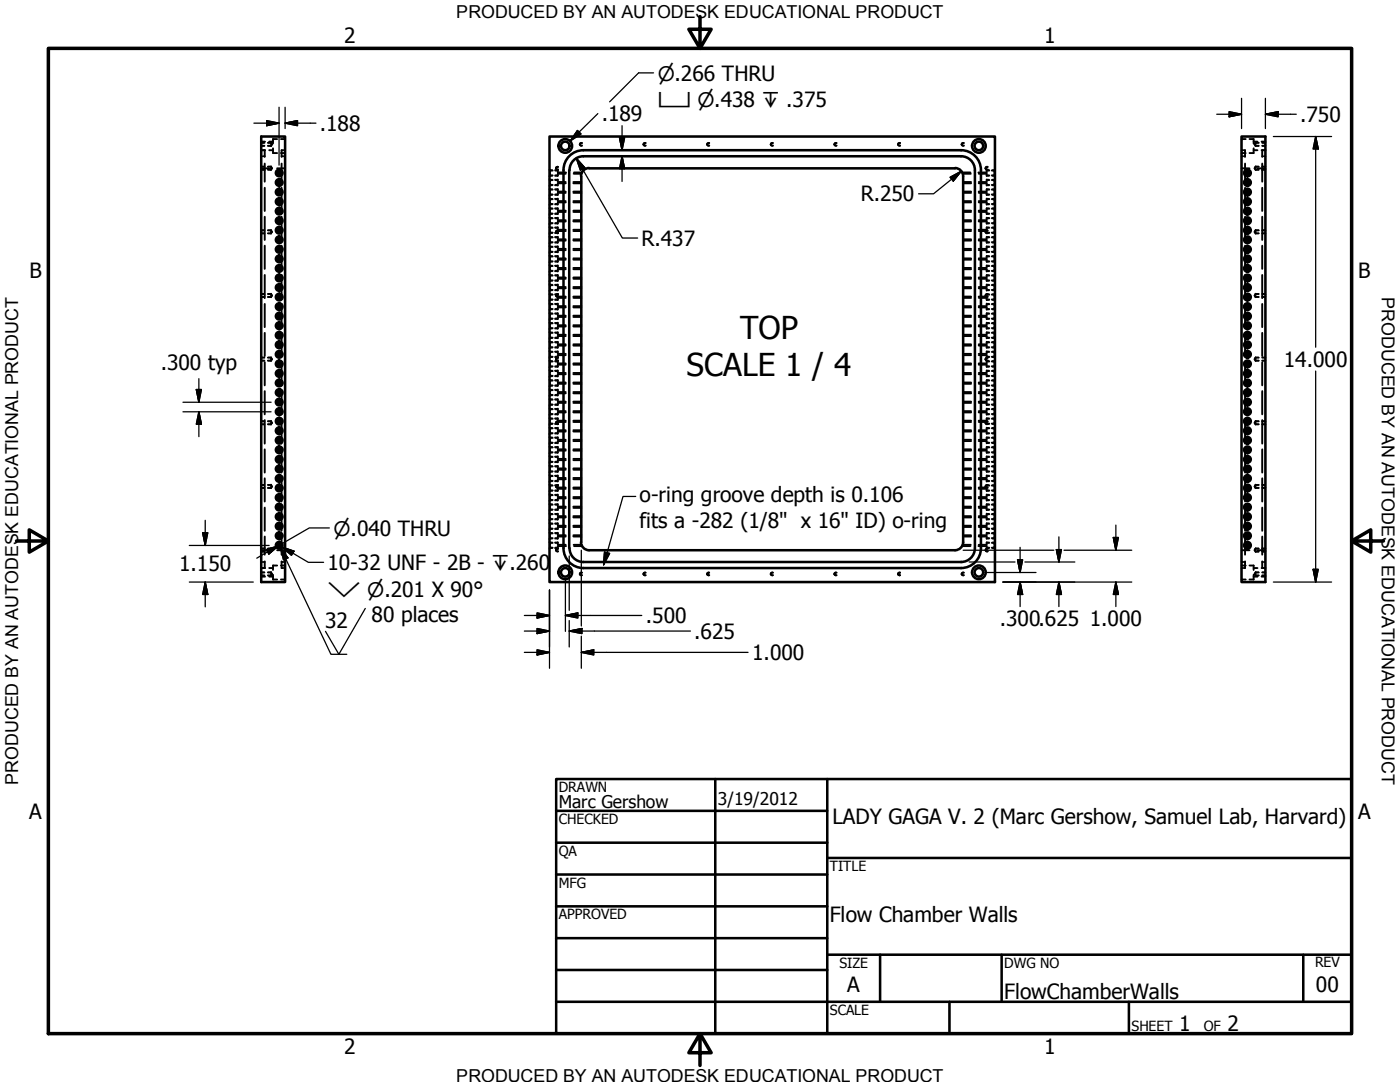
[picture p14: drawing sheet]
<svg xmlns="http://www.w3.org/2000/svg" width="279mm" height="216mm" viewBox="0 0 279 216" stroke-linecap="round" stroke-linejoin="round" font-family="sans-serif">
<defs><g id="words">
<g font-size="6.3">
<text x="147.7" y="67.6">TOP</text>
<text x="137" y="75.1">SCALE 1 / 4</text>
</g>
<g font-size="4.2">
<text x="68.7" y="8.6">2</text>
<text x="208.4" y="8.6">1</text>
<text x="63.8" y="26.1">.188</text>
<text x="120.1" y="24.2">.189</text>
<text x="259.5" y="24.3">.750</text>
<text x="171.8" y="40.2">R.250</text>
<text x="128" y="49">R.437</text>
<text x="5.9" y="55.5">B</text>
<text x="271.1" y="55.5">B</text>
<text x="32.1" y="73.9">.300 typ</text>
<text x="256.2" y="73.2">14.000</text>
<text x="127.6" y="100.3">o-ring groove depth is 0.106</text>
<text x="127.6" y="105.3">fits a -282 (1/8&quot; x 16&quot; ID) o-ring</text>
<text x="35.8" y="114">1.150</text>
<text x="65.3" y="113.7">10-32 UNF - 2B - ↧.260</text>
<text x="64.9" y="125.3">32</text>
<text x="74.2" y="124.2">80 places</text>
<text x="128.9" y="124.3">.500</text>
<text x="199.5" y="124.9">.300.625</text>
<text x="217.5" y="124.9">1.000</text>
<text x="138.6" y="127.4">.625</text>
<text x="150.1" y="131.7">1.000</text>
<text x="5.8" y="163.4">A</text>
<text x="166.1" y="164.5">LADY GAGA V. 2 (Marc Gershow, Samuel Lab, Harvard)</text>
<text x="271" y="163.4">A</text>
<text x="165.6" y="184">Flow Chamber Walls</text>
<text x="169.1" y="198">A</text>
<text x="262.6" y="198">00</text>
<text x="200.4" y="199.3">FlowChamberWalls</text>
<text x="235.3" y="205.7">1</text>
<text x="245" y="205.7">2</text>
<text x="68.7" y="210.3">2</text>
<text x="208.4" y="210.3">1</text>
</g>
<g font-size="4">
<text x="131.3" y="16.1">⌀.266 THRU</text>
<text x="131.3" y="21.4">⌴ ⌀.438 ↧ .375</text>
<text x="66.5" y="106.9">⌀.040 THRU</text>
<text x="65.3" y="119.1">⌵ ⌀.201 X 90°</text>
</g>
<g font-size="3.6">
<text x="91.1" y="3.6">PRODUCED BY AN AUTODESK EDUCATIONAL PRODUCT</text>
<text x="275.8" y="59.3" transform="rotate(90 275.8 59.3)">PRODUCED BY AN AUTODESK EDUCATIONAL PRODUCT</text>
<text x="3.6" y="156.6" transform="rotate(-90 3.6 156.6)">PRODUCED BY AN AUTODESK EDUCATIONAL PRODUCT</text>
<text x="91.1" y="215.9">PRODUCED BY AN AUTODESK EDUCATIONAL PRODUCT</text>
</g>
<g font-size="3.5">
<text x="111.5" y="161.2">Marc Gershow</text>
<text x="143.3" y="160.7">3/19/2012</text>
</g>
<g font-size="2.8">
<text x="111.5" y="158">DRAWN</text>
<text x="111.5" y="164.4">CHECKED</text>
<text x="111.5" y="170.8">QA</text>
<text x="165.6" y="173.7">TITLE</text>
<text x="111.5" y="177.1">MFG</text>
<text x="111.5" y="183.5">APPROVED</text>
<text x="167.5" y="193.1">SIZE</text>
<text x="200.4" y="193.1">DWG NO</text>
<text x="262.4" y="193">REV</text>
<text x="165.6" y="202.5">SCALE</text>
<text x="225.8" y="205.7">SHEET</text>
<text x="240.2" y="205.7">OF</text>
</g>
</g></defs>
<!-- layer: Visible (ANSI) -->
<g fill="none" stroke="#000" stroke-width=".51">
<path d="M52.1 27.2h4.8v88.9h-4.8zM109.7 27.2h88.9v88.9h-88.9zM112.5 34v75.4a4 4 0 0 0 3.9 3.9M113.6 34v75.3M116 35.2v73M116.4 31.2h75.4M116.4 30h75.4M116.4 31.2a2.76 2.76 0 0 0-2.7 2.7M116.4 30a4 4 0 0 0-3.9 3.9M117.6 33.5a1.62 1.62 0 0 0-1.6 1.6M117.6 33.6h73M190.6 33.5a1.62 1.62 0 0 1 1.6 1.6"/>
<path d="M191.8 31.2a2.76 2.76 0 0 1 2.8 2.7M191.8 30a4 4 0 0 1 4 3.9M192.2 35.2v73M194.6 34v75.4a2.76 2.76 0 0 1-2.8 2.7M195.8 34v75.4a4 4 0 0 1-4 3.9M247.8 27.2h4.7v88.9h-4.7zM113.7 109.4a2.76 2.76 0 0 0 2.7 2.7M116 108.2a1.62 1.62 0 0 0 1.6 1.6M116.4 112.1h75.4M116.4 113.3h75.4M117.6 109.8h73M192.2 108.2a1.62 1.62 0 0 1-1.6 1.6"/>
<circle cx="55.7" cy="36.4" r=".67"/>
<circle cx="55.7" cy="34.5" r=".67"/>
<circle cx="55.7" cy="38.3" r=".67"/>
<circle cx="55.7" cy="38.3" r=".16"/>
<circle cx="55.7" cy="36.4" r=".16"/>
<circle cx="55.7" cy="34.5" r=".16"/>
<circle cx="55.7" cy="36.4" r=".48"/>
<circle cx="55.7" cy="38.3" r=".48"/>
<circle cx="55.7" cy="34.5" r=".48"/>
<circle cx="112.8" cy="29.1" r=".86"/>
<circle cx="112.8" cy="29.1" r="1.37"/>
<circle cx="195.4" cy="29.1" r=".86"/>
<circle cx="195.4" cy="29.1" r="1.37"/>
<circle cx="249" cy="38.3" r=".16"/>
<circle cx="249" cy="36.4" r=".16"/>
<circle cx="249" cy="34.5" r=".16"/>
<circle cx="249" cy="34.5" r=".48"/>
<circle cx="249" cy="36.4" r=".48"/>
<circle cx="249" cy="38.3" r=".48"/>
<circle cx="249" cy="38.3" r=".67"/>
<circle cx="249" cy="36.4" r=".67"/>
<circle cx="249" cy="34.5" r=".67"/>
<circle cx="55.7" cy="57.4" r=".67"/>
<circle cx="55.7" cy="59.3" r=".67"/>
<circle cx="55.7" cy="53.6" r=".67"/>
<circle cx="55.7" cy="47.8" r=".67"/>
<circle cx="55.7" cy="45.9" r=".67"/>
<circle cx="55.7" cy="44" r=".67"/>
<circle cx="55.7" cy="42.1" r=".67"/>
<circle cx="55.7" cy="51.7" r=".67"/>
<circle cx="55.7" cy="49.8" r=".67"/>
<circle cx="55.7" cy="40.2" r=".67"/>
<circle cx="55.7" cy="55.5" r=".67"/>
<circle cx="55.7" cy="53.6" r=".16"/>
<circle cx="55.7" cy="55.5" r=".16"/>
<circle cx="55.7" cy="42.1" r=".16"/>
<circle cx="55.7" cy="59.3" r=".16"/>
<circle cx="55.7" cy="57.4" r=".16"/>
<circle cx="55.7" cy="47.8" r=".16"/>
<circle cx="55.7" cy="44" r=".16"/>
<circle cx="55.7" cy="51.7" r=".16"/>
<circle cx="55.7" cy="45.9" r=".16"/>
<circle cx="55.7" cy="40.2" r=".16"/>
<circle cx="55.7" cy="49.8" r=".16"/>
<circle cx="55.7" cy="55.5" r=".48"/>
<circle cx="55.7" cy="51.7" r=".48"/>
<circle cx="55.7" cy="57.4" r=".48"/>
<circle cx="55.7" cy="53.6" r=".48"/>
<circle cx="55.7" cy="47.8" r=".48"/>
<circle cx="55.7" cy="42.1" r=".48"/>
<circle cx="55.7" cy="49.8" r=".48"/>
<circle cx="55.7" cy="45.9" r=".48"/>
<circle cx="55.7" cy="44" r=".48"/>
<circle cx="55.7" cy="59.3" r=".48"/>
<circle cx="55.7" cy="40.2" r=".48"/>
<circle cx="249" cy="51.7" r=".16"/>
<circle cx="249" cy="59.3" r=".16"/>
<circle cx="249" cy="57.4" r=".16"/>
<circle cx="249" cy="55.5" r=".16"/>
<circle cx="249" cy="44" r=".16"/>
<circle cx="249" cy="40.2" r=".16"/>
<circle cx="249" cy="53.6" r=".16"/>
<circle cx="249" cy="45.9" r=".16"/>
<circle cx="249" cy="42.1" r=".16"/>
<circle cx="249" cy="49.8" r=".16"/>
<circle cx="249" cy="47.8" r=".16"/>
<circle cx="249" cy="59.3" r=".48"/>
<circle cx="249" cy="49.8" r=".48"/>
<circle cx="249" cy="44" r=".48"/>
<circle cx="249" cy="42.1" r=".48"/>
<circle cx="249" cy="55.5" r=".48"/>
<circle cx="249" cy="53.6" r=".48"/>
<circle cx="249" cy="47.8" r=".48"/>
<circle cx="249" cy="45.9" r=".48"/>
<circle cx="249" cy="57.4" r=".48"/>
<circle cx="249" cy="51.7" r=".48"/>
<circle cx="249" cy="40.2" r=".48"/>
<circle cx="249" cy="59.3" r=".67"/>
<circle cx="249" cy="55.5" r=".67"/>
<circle cx="249" cy="53.6" r=".67"/>
<circle cx="249" cy="47.8" r=".67"/>
<circle cx="249" cy="42.1" r=".67"/>
<circle cx="249" cy="57.4" r=".67"/>
<circle cx="249" cy="51.7" r=".67"/>
<circle cx="249" cy="49.8" r=".67"/>
<circle cx="249" cy="44" r=".67"/>
<circle cx="249" cy="40.2" r=".67"/>
<circle cx="249" cy="45.9" r=".67"/>
<circle cx="55.7" cy="74.5" r=".67"/>
<circle cx="55.7" cy="63.1" r=".67"/>
<circle cx="55.7" cy="76.4" r=".67"/>
<circle cx="55.7" cy="70.7" r=".67"/>
<circle cx="55.7" cy="66.9" r=".67"/>
<circle cx="55.7" cy="61.2" r=".67"/>
<circle cx="55.7" cy="72.6" r=".67"/>
<circle cx="55.7" cy="78.3" r=".67"/>
<circle cx="55.7" cy="68.8" r=".67"/>
<circle cx="55.7" cy="65" r=".67"/>
<circle cx="55.7" cy="74.5" r=".16"/>
<circle cx="55.7" cy="70.7" r=".16"/>
<circle cx="55.7" cy="68.8" r=".16"/>
<circle cx="55.7" cy="61.2" r=".16"/>
<circle cx="55.7" cy="78.3" r=".16"/>
<circle cx="55.7" cy="76.4" r=".16"/>
<circle cx="55.7" cy="63.1" r=".16"/>
<circle cx="55.7" cy="65" r=".16"/>
<circle cx="55.7" cy="66.9" r=".16"/>
<circle cx="55.7" cy="72.6" r=".16"/>
<circle cx="55.7" cy="78.3" r=".48"/>
<circle cx="55.7" cy="74.5" r=".48"/>
<circle cx="55.7" cy="76.4" r=".48"/>
<circle cx="55.7" cy="72.6" r=".48"/>
<circle cx="55.7" cy="70.7" r=".48"/>
<circle cx="55.7" cy="66.9" r=".48"/>
<circle cx="55.7" cy="68.8" r=".48"/>
<circle cx="55.7" cy="65" r=".48"/>
<circle cx="55.7" cy="63.1" r=".48"/>
<circle cx="55.7" cy="61.2" r=".48"/>
<circle cx="249" cy="72.6" r=".16"/>
<circle cx="249" cy="76.4" r=".16"/>
<circle cx="249" cy="68.8" r=".16"/>
<circle cx="249" cy="66.9" r=".16"/>
<circle cx="249" cy="74.5" r=".16"/>
<circle cx="249" cy="70.7" r=".16"/>
<circle cx="249" cy="65" r=".16"/>
<circle cx="249" cy="78.3" r=".16"/>
<circle cx="249" cy="63.1" r=".16"/>
<circle cx="249" cy="61.2" r=".16"/>
<circle cx="249" cy="74.5" r=".48"/>
<circle cx="249" cy="68.8" r=".48"/>
<circle cx="249" cy="78.3" r=".48"/>
<circle cx="249" cy="63.1" r=".48"/>
<circle cx="249" cy="76.4" r=".48"/>
<circle cx="249" cy="72.6" r=".48"/>
<circle cx="249" cy="65" r=".48"/>
<circle cx="249" cy="61.2" r=".48"/>
<circle cx="249" cy="70.7" r=".48"/>
<circle cx="249" cy="66.9" r=".48"/>
<circle cx="249" cy="78.3" r=".67"/>
<circle cx="249" cy="74.5" r=".67"/>
<circle cx="249" cy="76.4" r=".67"/>
<circle cx="249" cy="68.8" r=".67"/>
<circle cx="249" cy="66.9" r=".67"/>
<circle cx="249" cy="65" r=".67"/>
<circle cx="249" cy="70.7" r=".67"/>
<circle cx="249" cy="63.1" r=".67"/>
<circle cx="249" cy="61.2" r=".67"/>
<circle cx="249" cy="72.6" r=".67"/>
<circle cx="55.7" cy="93.6" r=".67"/>
<circle cx="55.7" cy="99.3" r=".67"/>
<circle cx="55.7" cy="91.7" r=".67"/>
<circle cx="55.7" cy="84" r=".67"/>
<circle cx="55.7" cy="80.2" r=".67"/>
<circle cx="55.7" cy="95.5" r=".67"/>
<circle cx="55.7" cy="89.8" r=".67"/>
<circle cx="55.7" cy="97.4" r=".67"/>
<circle cx="55.7" cy="85.9" r=".67"/>
<circle cx="55.7" cy="82.1" r=".67"/>
<circle cx="55.7" cy="87.9" r=".67"/>
<circle cx="55.7" cy="91.7" r=".16"/>
<circle cx="55.7" cy="97.4" r=".16"/>
<circle cx="55.7" cy="87.9" r=".16"/>
<circle cx="55.7" cy="93.6" r=".16"/>
<circle cx="55.7" cy="84" r=".16"/>
<circle cx="55.7" cy="95.5" r=".16"/>
<circle cx="55.7" cy="89.8" r=".16"/>
<circle cx="55.7" cy="80.2" r=".16"/>
<circle cx="55.7" cy="99.3" r=".16"/>
<circle cx="55.7" cy="85.9" r=".16"/>
<circle cx="55.7" cy="82.1" r=".16"/>
<circle cx="55.7" cy="99.3" r=".48"/>
<circle cx="55.7" cy="97.4" r=".48"/>
<circle cx="55.7" cy="91.7" r=".48"/>
<circle cx="55.7" cy="89.8" r=".48"/>
<circle cx="55.7" cy="80.2" r=".48"/>
<circle cx="55.7" cy="85.9" r=".48"/>
<circle cx="55.7" cy="87.9" r=".48"/>
<circle cx="55.7" cy="95.5" r=".48"/>
<circle cx="55.7" cy="84" r=".48"/>
<circle cx="55.7" cy="82.1" r=".48"/>
<circle cx="55.7" cy="93.6" r=".48"/>
<circle cx="249" cy="97.4" r=".16"/>
<circle cx="249" cy="85.9" r=".16"/>
<circle cx="249" cy="84" r=".16"/>
<circle cx="249" cy="95.5" r=".16"/>
<circle cx="249" cy="93.6" r=".16"/>
<circle cx="249" cy="91.7" r=".16"/>
<circle cx="249" cy="80.2" r=".16"/>
<circle cx="249" cy="89.8" r=".16"/>
<circle cx="249" cy="87.9" r=".16"/>
<circle cx="249" cy="82.1" r=".16"/>
<circle cx="249" cy="99.3" r=".16"/>
<circle cx="249" cy="93.6" r=".48"/>
<circle cx="249" cy="97.4" r=".48"/>
<circle cx="249" cy="82.1" r=".48"/>
<circle cx="249" cy="91.7" r=".48"/>
<circle cx="249" cy="99.3" r=".48"/>
<circle cx="249" cy="95.5" r=".48"/>
<circle cx="249" cy="84" r=".48"/>
<circle cx="249" cy="89.8" r=".48"/>
<circle cx="249" cy="85.9" r=".48"/>
<circle cx="249" cy="87.9" r=".48"/>
<circle cx="249" cy="80.2" r=".48"/>
<circle cx="249" cy="97.4" r=".67"/>
<circle cx="249" cy="95.5" r=".67"/>
<circle cx="249" cy="89.8" r=".67"/>
<circle cx="249" cy="93.6" r=".67"/>
<circle cx="249" cy="85.9" r=".67"/>
<circle cx="249" cy="82.1" r=".67"/>
<circle cx="249" cy="80.2" r=".67"/>
<circle cx="249" cy="91.7" r=".67"/>
<circle cx="249" cy="87.9" r=".67"/>
<circle cx="249" cy="84" r=".67"/>
<circle cx="249" cy="99.3" r=".67"/>
<circle cx="55.7" cy="105" r=".67"/>
<circle cx="55.7" cy="103.1" r=".67"/>
<circle cx="55.7" cy="106.9" r=".67"/>
<circle cx="55.7" cy="108.8" r=".67"/>
<circle cx="55.7" cy="101.2" r=".67"/>
<circle cx="55.7" cy="103.1" r=".16"/>
<circle cx="55.7" cy="108.8" r=".16"/>
<circle cx="55.7" cy="106.9" r=".16"/>
<circle cx="55.7" cy="105" r=".16"/>
<circle cx="55.7" cy="101.2" r=".16"/>
<circle cx="55.7" cy="106.9" r=".48"/>
<circle cx="55.7" cy="101.2" r=".48"/>
<circle cx="55.7" cy="108.8" r=".48"/>
<circle cx="55.7" cy="103.1" r=".48"/>
<circle cx="55.7" cy="105" r=".48"/>
<circle cx="112.8" cy="114.2" r=".86"/>
<circle cx="112.8" cy="114.2" r="1.37"/>
<circle cx="195.4" cy="114.2" r=".86"/>
<circle cx="195.4" cy="114.2" r="1.37"/>
<circle cx="249" cy="108.8" r=".16"/>
<circle cx="249" cy="105" r=".16"/>
<circle cx="249" cy="106.9" r=".16"/>
<circle cx="249" cy="103.1" r=".16"/>
<circle cx="249" cy="101.2" r=".16"/>
<circle cx="249" cy="108.8" r=".48"/>
<circle cx="249" cy="105" r=".48"/>
<circle cx="249" cy="103.1" r=".48"/>
<circle cx="249" cy="101.2" r=".48"/>
<circle cx="249" cy="106.9" r=".48"/>
<circle cx="249" cy="108.8" r=".67"/>
<circle cx="249" cy="103.1" r=".67"/>
<circle cx="249" cy="106.9" r=".67"/>
<circle cx="249" cy="105" r=".67"/>
<circle cx="249" cy="101.2" r=".67"/>
</g>
<!-- layer: Hidden (ANSI) -->
<g fill="none" stroke="#000" stroke-width=".38">
<path d="M52.1 28.3h.8M52.1 30h.8M52.1 31.2h.2M52.1 33.6h1.6M52.1 33.8h.7M52.1 33.3h.7M52.1 29.1h.7M52.1 28.5h.7M52.6 31.2h.2M52.8 32.6v3.7M52.8 30v1.3M52.8 37.5v4.6"/>
<path d="M53.5 33.3h.6l.1 .1M53.5 28.5h.6l.1 .1M53.7 28.3h.8M53.7 30h.8M54.1 33.7v.2M54.1 33.2v.3M54.1 28.9v.2M54.1 28.4v.3M54.2 33.7l-.1 .1h-.6M54.2 29l-.1 .1h-.6M54.2 33.5v.2M54.2 28.7v.2"/>
<path d="M54.5 29.6v.9h.8M55.3 27.7h-.8v.9M55.3 33.6h1.6M56.1 27.7h.8M56.1 30.5h.8M56.2 32.6v3.7M56.2 31.2h.3M56.2 37.5v4.6M56.5 30h-.3v1.3M56.6 30h.3M56.6 31.2h.3M109.7 39.6h.1"/>
<path d="M109.7 37.7h.1M109.7 35.8h.1M109.7 33.9h.1M109.7 39.7l.1 .1M109.7 38.9v.1M109.7 37.8h.1M109.7 37v.1M109.7 35.9h.1M109.7 35.1v.1M109.7 34h.1M109.8 39.8v.3M109.8 38.5v.3"/>
<path d="M109.8 37.8v.4M109.8 36.6v.3M109.8 35.9v.4M109.8 34.7v.3M109.8 34v.4M109.8 39.8h.5M109.8 38.8h.5M109.8 37.8h.5M109.8 36.9h.5M109.8 35.9h.5M109.8 35h.5M109.8 34h.5"/>
<path d="M109.8 38.8l-.1 .1M109.8 36.9l-.1 .1M109.8 35l-.1 .1M110.8 39.8h.5M110.8 38.8h.5M110.8 37.8h.5M110.8 36.9h.5M110.8 35.9h.5M110.8 35h.5M110.8 34h.5M111.3 39.6v.4M111.3 38.5v.4"/>
<path d="M111.3 37.7v.4M111.3 36.6v.4M111.3 35.8v.4M111.3 34.7v.4M111.3 33.9v.4M111.3 38.5h1.6M111.3 38.2h1.6M111.3 36.6h1.6M111.3 36.3h1.6M111.3 34.7h1.6M111.3 34.4h1.7M111.4 33.3l-.4 .1v.3l.4 .1"/>
<path d="M114.4 38.5h1.6M114.4 38.2h1.6M114.4 36.6h1.6M114.4 36.3h1.6M114.5 34.7h1.6M114.6 34.4h1.6M116.1 28.6h-.3v.4h.3M128.8 28.6h-.3v.4h.3M141.5 28.6h-.3v.4h.3M154.2 28.6h-.3v.4h.3M166.9 28.6h-.3v.4h.3M179.6 28.6h-.3v.4h.3"/>
<path d="M192 34.4h1.7M192.2 34.7h1.5M192.2 38.5h1.6M192.2 38.2h1.6M192.2 36.6h1.6M192.2 36.3h1.6M192.3 28.6h-.3v.4h.3M195.3 34.4h1.6M195.3 38.5h1.6M195.3 38.2h1.6M195.3 36.6h1.6M195.3 36.3h1.6"/>
<path d="M195.3 34.7h1.6M196.9 39.6v.4M196.9 37.7v.4M196.9 38.5v.4M196.9 35.8v.4M196.9 36.6v.4M196.9 33.9v.4M196.9 34.7v.4M196.9 39.8h.5M196.9 38.8h.5M196.9 37.8h.5M196.9 36.9h.5"/>
<path d="M196.9 35.9h.5M196.9 35h.5M196.9 34h.5M197.1 33.3l-.4 .1v.3l.4 .1M197.9 39.8h.5M197.9 38.8h.5M197.9 37.8h.5M197.9 36.9h.5M197.9 35.9h.5M197.9 35h.5M197.9 34h.5M198.4 39.8v.3"/>
<path d="M198.4 38.5v.3M198.4 37.8v.4M198.4 36.6v.3M198.4 35.9v.4M198.4 34.7v.3M198.4 34v.4M198.4 34h.1M198.4 35v.1M198.4 35.9h.1M198.4 36.9v.1M198.4 37.8h.1M198.4 38.8v.1"/>
<path d="M198.4 39.7v.1M198.5 39.6h.1M198.5 37.7h.1M198.5 38.9l.1 .1M198.5 35.8h.1M198.5 37l.1 .1M198.5 33.9h.1M198.5 35.1l.1 .1M247.8 27.7h.8M247.8 30.5h.8M247.8 30h.2M247.8 31.2h.2"/>
<path d="M247.8 33.6h1.6M248.2 30h.3v1.3M248.2 31.2h.3M248.5 32.6v3.7M248.5 37.5v4.6M249.4 27.7h.8v.9M250.2 29.6v.9h-.8M250.2 28.3h.8M250.2 30h.8M250.4 33.5v.2M250.4 28.7v.2M250.5 33.7l.1 .1h.6"/>
<path d="M250.5 29l.1 .1h.6M250.6 33.2v.3M250.6 33.7v.2M250.6 28.4v.3M250.6 28.9v.2M251 33.6h1.5M251.2 33.3h-.6l-.1 .1M251.2 28.5h-.6l-.1 .1M251.8 28.3h.7M251.8 30h.7M251.9 30v1.3M251.9 32.6v3.7"/>
<path d="M251.9 31.2h.2M251.9 33.8h.6M251.9 33.3h.6M251.9 29.1h.6M251.9 28.5h.6M251.9 37.5v4.6M252.3 31.2h.2M52.1 58.7h.7M52.1 59.2h.7M52.1 46.5h.7M52.1 46h.7M52.8 43.2v4.7"/>
<path d="M52.8 49v4.7M52.8 54.9v4.6M53.5 58.7h.6l.1 .1M53.5 46h.6l.1 .1M54.1 59.1v.2M54.1 58.6v.3M54.1 46.4v.2M54.1 45.9v.3M54.2 59.1l-.1 .1h-.6M54.2 46.4l-.1 .1h-.6M54.2 58.9v.2M54.2 46.2v.2"/>
<path d="M56.2 43.2v4.7M56.2 49v4.7M56.2 54.9v4.6M109.7 58.7h.1M109.7 56.8h.1M109.7 54.9h.1M109.7 53h.1M109.7 51.1h.1M109.7 49.1h.1M109.7 47.2h.1M109.7 45.3h.1M109.7 43.4h.1"/>
<path d="M109.7 41.5h.1M109.7 59.9h.1M109.7 58.7l.1 .1M109.7 58h.1M109.7 56.8l.1 .1M109.7 56.1h.1M109.7 54.9l.1 .1M109.7 54.2h.1M109.7 53l.1 .1M109.7 52.3h.1M109.7 51.1l.1 .1M109.7 50.4h.1"/>
<path d="M109.7 49.2l.1 .1M109.7 48.5h.1M109.7 47.3l.1 .1M109.7 46.5v.1M109.7 45.4l.1 .1M109.7 44.6v.1M109.7 43.5l.1 .1M109.7 42.7v.1M109.7 41.6l.1 .1M109.7 40.8v.1M109.8 59.4v.4M109.8 58.8v.3"/>
<path d="M109.8 57.5v.3M109.8 56.9v.3M109.8 55.6v.3M109.8 55v.3M109.8 53.7v.3M109.8 53.1v.3M109.8 51.8v.3M109.8 51.2v.3M109.8 49.9v.3M109.8 49.3v.3M109.8 48v.3M109.8 47.4v.3"/>
<path d="M109.8 46.1v.3M109.8 45.5v.3M109.8 44.2v.3M109.8 43.6v.3M109.8 42.3v.3M109.8 41.7v.3M109.8 40.4v.3M109.8 59.8h.5M109.8 58.8h.5M109.8 57.8h.5M109.8 56.9h.5M109.8 55.9h.5"/>
<path d="M109.8 55h.5M109.8 54h.5M109.8 53.1h.5M109.8 52.1h.5M109.8 51.2h.5M109.8 50.2h.5M109.8 49.3h.5M109.8 48.3h.5M109.8 47.4h.5M109.8 46.4h.5M109.8 45.5h.5M109.8 44.5h.5"/>
<path d="M109.8 43.6h.5M109.8 42.6h.5M109.8 41.7h.5M109.8 40.7h.5M109.8 59.8h-.1M109.8 57.8l-.1 .1M109.8 55.9l-.1 .1M109.8 54l-.1 .1M109.8 52.1l-.1 .1M109.8 50.2l-.1 .1M109.8 48.3l-.1 .1M109.8 46.4l-.1 .1"/>
<path d="M109.8 44.5l-.1 .1M109.8 42.6l-.1 .1M109.8 40.7l-.1 .1M110.8 59.8h.5M110.8 58.8h.5M110.8 57.8h.5M110.8 56.9h.5M110.8 55.9h.5M110.8 55h.5M110.8 54h.5M110.8 53.1h.5M110.8 52.1h.5"/>
<path d="M110.8 51.2h.5M110.8 50.2h.5M110.8 49.3h.5M110.8 48.3h.5M110.8 47.4h.5M110.8 46.4h.5M110.8 45.5h.5M110.8 44.5h.5M110.8 43.6h.5M110.8 42.6h.5M110.8 41.7h.5M110.8 40.7h.5"/>
<path d="M111.3 59.5v.4M111.3 58.7v.4M111.3 57.6v.4M111.3 56.8v.4M111.3 55.7v.4M111.3 54.9v.3M111.3 53.8v.4M111.3 53v.3M111.3 51.9v.4M111.3 51.1v.3M111.3 50v.4M111.3 49.1v.4"/>
<path d="M111.3 48.1v.4M111.3 47.2v.4M111.3 46.2v.3M111.3 45.3v.4M111.3 44.3v.3M111.3 43.4v.4M111.3 42.4v.3M111.3 41.5v.4M111.3 40.4v.4M111.3 59.4h1.6M111.3 59.2h1.6M111.3 57.5h1.6"/>
<path d="M111.3 57.3h1.6M111.3 55.6h1.6M111.3 55.4h1.6M111.3 53.7h1.6M111.3 53.5h1.6M111.3 51.8h1.6M111.3 51.6h1.6M111.3 49.9h1.6M111.3 49.7h1.6M111.3 48h1.6M111.3 47.8h1.6M111.3 46.1h1.6"/>
<path d="M111.3 45.8h1.6M111.3 44.2h1.6M111.3 43.9h1.6M111.3 42.3h1.6M111.3 42h1.6M111.3 40.4h1.6M111.3 40.1h1.6M111.4 58.7l-.4 .1v.3l.4 .1M111.4 46l-.4 .1v.3l.4 .1M114.4 59.4h1.6M114.4 59.2h1.6M114.4 57.5h1.6"/>
<path d="M114.4 57.3h1.6M114.4 55.6h1.6M114.4 55.4h1.6M114.4 53.7h1.6M114.4 53.5h1.6M114.4 51.8h1.6M114.4 51.6h1.6M114.4 49.9h1.6M114.4 49.7h1.6M114.4 48h1.6M114.4 47.8h1.6M114.4 46.1h1.6"/>
<path d="M114.4 45.8h1.6M114.4 44.2h1.6M114.4 43.9h1.6M114.4 42.3h1.6M114.4 42h1.6M114.4 40.4h1.6M114.4 40.1h1.6M192.2 59.4h1.6M192.2 59.2h1.6M192.2 57.5h1.6M192.2 57.3h1.6M192.2 55.6h1.6"/>
<path d="M192.2 55.4h1.6M192.2 53.7h1.6M192.2 53.5h1.6M192.2 51.8h1.6M192.2 51.6h1.6M192.2 49.9h1.6M192.2 49.7h1.6M192.2 48h1.6M192.2 47.8h1.6M192.2 46.1h1.6M192.2 45.8h1.6M192.2 44.2h1.6"/>
<path d="M192.2 43.9h1.6M192.2 42.3h1.6M192.2 42h1.6M192.2 40.4h1.6M192.2 40.1h1.6M195.3 59.4h1.6M195.3 59.2h1.6M195.3 57.5h1.6M195.3 57.3h1.6M195.3 55.6h1.6M195.3 55.4h1.6M195.3 53.7h1.6"/>
<path d="M195.3 53.5h1.6M195.3 51.8h1.6M195.3 51.6h1.6M195.3 49.9h1.6M195.3 49.7h1.6M195.3 48h1.6M195.3 47.8h1.6M195.3 46.1h1.6M195.3 45.8h1.6M195.3 44.2h1.6M195.3 43.9h1.6M195.3 42.3h1.6"/>
<path d="M195.3 42h1.6M195.3 40.4h1.6M195.3 40.1h1.6M196.9 58.7v.4M196.9 59.5v.4M196.9 56.8v.4M196.9 57.6v.4M196.9 54.9v.3M196.9 55.7v.4M196.9 53v.3M196.9 53.8v.4M196.9 51.1v.3"/>
<path d="M196.9 51.9v.4M196.9 49.1v.4M196.9 50v.4M196.9 47.2v.4M196.9 48.1v.4M196.9 45.3v.4M196.9 46.2v.3M196.9 43.4v.4M196.9 44.3v.3M196.9 41.5v.4M196.9 42.4v.3M196.9 40.4v.4"/>
<path d="M196.9 59.8h.5M196.9 58.8h.5M196.9 57.8h.5M196.9 56.9h.5M196.9 55.9h.5M196.9 55h.5M196.9 54h.5M196.9 53.1h.5M196.9 52.1h.5M196.9 51.2h.5M196.9 50.2h.5M196.9 49.3h.5"/>
<path d="M196.9 48.3h.5M196.9 47.4h.5M196.9 46.4h.5M196.9 45.5h.5M196.9 44.5h.5M196.9 43.6h.5M196.9 42.6h.5M196.9 41.7h.5M196.9 40.7h.5M197.1 46l-.4 .1v.3l.4 .1M197.1 58.7l-.4 .1v.3l.4 .1M197.9 59.8h.5"/>
<path d="M197.9 58.8h.5M197.9 57.8h.5M197.9 56.9h.5M197.9 55.9h.5M197.9 55h.5M197.9 54h.5M197.9 53.1h.5M197.9 52.1h.5M197.9 51.2h.5M197.9 50.2h.5M197.9 49.3h.5M197.9 48.3h.5"/>
<path d="M197.9 47.4h.5M197.9 46.4h.5M197.9 45.5h.5M197.9 44.5h.5M197.9 43.6h.5M197.9 42.6h.5M197.9 41.7h.5M197.9 40.7h.5M198.4 59.4v.4M198.4 58.8v.3M198.4 57.5v.3M198.4 56.9v.3"/>
<path d="M198.4 55.6v.3M198.4 55v.3M198.4 53.7v.3M198.4 53.1v.3M198.4 51.8v.3M198.4 51.2v.3M198.4 49.9v.3M198.4 49.3v.3M198.4 48v.3M198.4 47.4v.3M198.4 46.1v.3M198.4 45.5v.3"/>
<path d="M198.4 44.2v.3M198.4 43.6v.3M198.4 42.3v.3M198.4 41.7v.3M198.4 40.4v.3M198.4 40.7v.1M198.4 41.6v.1M198.4 42.6v.1M198.4 43.5v.1M198.4 44.5v.1M198.4 45.4v.1M198.4 46.4v.1"/>
<path d="M198.4 47.3v.1M198.4 48.3v.1M198.4 49.2v.1M198.4 50.2v.1M198.4 51.1v.1M198.4 52.1v.1M198.4 53v.1M198.4 54v.1M198.4 54.9v.1M198.4 55.9v.1M198.4 56.8v.1M198.4 57.8v.1"/>
<path d="M198.4 58.7v.1M198.4 59.8h.1M198.5 58.7h.1M198.5 59.9h.1M198.5 56.8h.1M198.5 58h.1M198.5 54.9h.1M198.5 56.1h.1M198.5 53h.1M198.5 54.2h.1M198.5 51.1h.1M198.5 52.3h.1"/>
<path d="M198.5 49.1h.1M198.5 50.4h.1M198.5 47.2h.1M198.5 48.5h.1M198.5 45.3h.1M198.5 46.5l.1 .1M198.5 43.4h.1M198.5 44.6l.1 .1M198.5 41.5h.1M198.5 42.7l.1 .1M198.5 40.8l.1 .1M248.5 43.2v4.7"/>
<path d="M248.5 49v4.7M248.5 54.9v4.6M250.4 46.2v.2M250.4 58.9v.2M250.5 59.1l.1 .1h.6M250.5 46.4l.1 .1h.6M250.6 45.9v.3M250.6 46.4v.2M250.6 58.6v.3M250.6 59.1v.2M251.2 58.7h-.6l-.1 .1M251.2 46h-.6l-.1 .1"/>
<path d="M251.9 58.7h.6M251.9 59.2h.6M251.9 46.5h.6M251.9 46h.6M251.9 43.2v4.7M251.9 49v4.7M251.9 54.9v4.6M52.1 71.9h.7M52.1 71.4h.7M52.8 60.6v4.7M52.8 66.4v4.7M52.8 72.3v4.6"/>
<path d="M52.8 78v4.7M53.5 71.4h.6l.1 .1M54.1 71.8v.2M54.1 71.3v.3M54.2 71.8l-.1 .1h-.6M54.2 71.6v.2M56.2 60.6v4.7M56.2 66.4v4.7M56.2 72.3v4.6M56.2 78v4.7M109.7 79.6h.1M109.7 77.7h.1"/>
<path d="M109.7 75.8h.1M109.7 73.9h.1M109.7 72h.1M109.7 70.1h.1M109.7 68.2h.1M109.7 66.3h.1M109.7 64.4h.1M109.7 62.5h.1M109.7 60.6h.1M109.7 79.7l.1 .1M109.7 78.9v.1M109.7 77.8l.1 .1"/>
<path d="M109.7 77v.1M109.7 75.9h.1M109.7 75.1v.1M109.7 74h.1M109.7 73.2v.1M109.7 72.1h.1M109.7 71.3v.1M109.7 70.2h.1M109.7 69.4v.1M109.7 68.3h.1M109.7 67.5v.1M109.7 66.4h.1"/>
<path d="M109.7 65.6v.1M109.7 64.5h.1M109.7 63.7v.1M109.7 62.5l.1 .1M109.7 61.8h.1M109.7 60.6l.1 .1M109.8 79.8v.3M109.8 78.5v.3M109.8 77.9v.3M109.8 76.6v.3M109.8 75.9v.4M109.8 74.7v.3"/>
<path d="M109.8 74v.4M109.8 72.8v.3M109.8 72.1v.4M109.8 70.9v.3M109.8 70.2v.3M109.8 69v.3M109.8 68.3v.3M109.8 67.1v.3M109.8 66.4v.3M109.8 65.2v.3M109.8 64.5v.3M109.8 63.2v.4"/>
<path d="M109.8 62.6v.3M109.8 61.3v.4M109.8 60.7v.3M109.8 79.8h.5M109.8 78.8h.5M109.8 77.9h.5M109.8 76.9h.5M109.8 75.9h.5M109.8 75h.5M109.8 74h.5M109.8 73.1h.5M109.8 72.1h.5"/>
<path d="M109.8 71.2h.5M109.8 70.2h.5M109.8 69.3h.5M109.8 68.3h.5M109.8 67.4h.5M109.8 66.4h.5M109.8 65.5h.5M109.8 64.5h.5M109.8 63.6h.5M109.8 62.6h.5M109.8 61.7h.5M109.8 60.7h.5"/>
<path d="M109.8 78.8l-.1 .1M109.8 76.9l-.1 .1M109.8 75l-.1 .1M109.8 73.1l-.1 .1M109.8 71.2h-.1M109.8 69.3h-.1M109.8 67.4h-.1M109.8 65.5h-.1M109.8 63.6h-.1M109.8 61.7h-.1M110.8 79.8h.5M110.8 78.8h.5"/>
<path d="M110.8 77.9h.5M110.8 76.9h.5M110.8 75.9h.5M110.8 75h.5M110.8 74h.5M110.8 73.1h.5M110.8 72.1h.5M110.8 71.2h.5M110.8 70.2h.5M110.8 69.3h.5M110.8 68.3h.5M110.8 67.4h.5"/>
<path d="M110.8 66.4h.5M110.8 65.5h.5M110.8 64.5h.5M110.8 63.6h.5M110.8 62.6h.5M110.8 61.7h.5M110.8 60.7h.5M111.3 79.6v.4M111.3 78.5v.4M111.3 77.7v.4M111.3 76.6v.4M111.3 75.8v.4"/>
<path d="M111.3 74.7v.4M111.3 73.9v.4M111.3 72.8v.4M111.3 72v.4M111.3 70.9v.4M111.3 70.1v.4M111.3 69v.4M111.3 68.2v.4M111.3 67.1v.4M111.3 66.3v.4M111.3 65.2v.4M111.3 64.4v.4"/>
<path d="M111.3 63.3v.4M111.3 62.5v.4M111.3 61.4v.4M111.3 60.6v.4M111.3 78.5h1.6M111.3 78.2h1.6M111.3 76.6h1.6M111.3 76.3h1.6M111.3 74.7h1.6M111.3 74.4h1.6M111.3 72.8h1.6M111.3 72.5h1.6"/>
<path d="M111.3 70.9h1.6M111.3 70.6h1.6M111.3 69h1.6M111.3 68.7h1.6M111.3 67.1h1.6M111.3 66.8h1.6M111.3 65.2h1.6M111.3 64.9h1.6M111.3 63.2h1.6M111.3 63h1.6M111.3 61.3h1.6M111.3 61.1h1.6"/>
<path d="M111.4 71.4l-.4 .1v.3l.4 .1M114.4 78.5h1.6M114.4 78.2h1.6M114.4 76.6h1.6M114.4 76.3h1.6M114.4 74.7h1.6M114.4 74.4h1.6M114.4 72.8h1.6M114.4 72.5h1.6M114.4 70.9h1.6M114.4 70.6h1.6M114.4 69h1.6"/>
<path d="M114.4 68.7h1.6M114.4 67.1h1.6M114.4 66.8h1.6M114.4 65.2h1.6M114.4 64.9h1.6M114.4 63.2h1.6M114.4 63h1.6M114.4 61.3h1.6M114.4 61.1h1.6M192.2 78.5h1.6M192.2 78.2h1.6M192.2 76.6h1.6"/>
<path d="M192.2 76.3h1.6M192.2 74.7h1.6M192.2 74.4h1.6M192.2 72.8h1.6M192.2 72.5h1.6M192.2 70.9h1.6M192.2 70.6h1.6M192.2 69h1.6M192.2 68.7h1.6M192.2 67.1h1.6M192.2 66.8h1.6M192.2 65.2h1.6"/>
<path d="M192.2 64.9h1.6M192.2 63.2h1.6M192.2 63h1.6M192.2 61.3h1.6M192.2 61.1h1.6M195.3 78.5h1.6M195.3 78.2h1.6M195.3 76.6h1.6M195.3 76.3h1.6M195.3 74.7h1.6M195.3 74.4h1.6M195.3 72.8h1.6"/>
<path d="M195.3 72.5h1.6M195.3 70.9h1.6M195.3 70.6h1.6M195.3 69h1.6M195.3 68.7h1.6M195.3 67.1h1.6M195.3 66.8h1.6M195.3 65.2h1.6M195.3 64.9h1.6M195.3 63.2h1.6M195.3 63h1.6M195.3 61.3h1.6"/>
<path d="M195.3 61.1h1.6M196.9 79.6v.4M196.9 77.7v.4M196.9 78.5v.4M196.9 75.8v.4M196.9 76.6v.4M196.9 73.9v.4M196.9 74.7v.4M196.9 72v.4M196.9 72.8v.4M196.9 70.1v.4M196.9 70.9v.4"/>
<path d="M196.9 68.2v.4M196.9 69v.4M196.9 66.3v.4M196.9 67.1v.4M196.9 64.4v.4M196.9 65.2v.4M196.9 62.5v.4M196.9 63.3v.4M196.9 60.6v.4M196.9 61.4v.4M196.9 79.8h.5M196.9 78.8h.5"/>
<path d="M196.9 77.9h.5M196.9 76.9h.5M196.9 75.9h.5M196.9 75h.5M196.9 74h.5M196.9 73.1h.5M196.9 72.1h.5M196.9 71.2h.5M196.9 70.2h.5M196.9 69.3h.5M196.9 68.3h.5M196.9 67.4h.5"/>
<path d="M196.9 66.4h.5M196.9 65.5h.5M196.9 64.5h.5M196.9 63.6h.5M196.9 62.6h.5M196.9 61.7h.5M196.9 60.7h.5M197.1 71.4l-.4 .1v.3l.4 .1M197.9 79.8h.5M197.9 78.8h.5M197.9 77.9h.5M197.9 76.9h.5"/>
<path d="M197.9 75.9h.5M197.9 75h.5M197.9 74h.5M197.9 73.1h.5M197.9 72.1h.5M197.9 71.2h.5M197.9 70.2h.5M197.9 69.3h.5M197.9 68.3h.5M197.9 67.4h.5M197.9 66.4h.5M197.9 65.5h.5"/>
<path d="M197.9 64.5h.5M197.9 63.6h.5M197.9 62.6h.5M197.9 61.7h.5M197.9 60.7h.5M198.4 79.8v.3M198.4 78.5v.3M198.4 77.9v.3M198.4 76.6v.3M198.4 75.9v.4M198.4 74.7v.3M198.4 74v.4"/>
<path d="M198.4 72.8v.3M198.4 72.1v.4M198.4 70.9v.3M198.4 70.2v.3M198.4 69v.3M198.4 68.3v.3M198.4 67.1v.3M198.4 66.4v.3M198.4 65.2v.3M198.4 64.5v.3M198.4 63.2v.4M198.4 62.6v.3"/>
<path d="M198.4 61.3v.4M198.4 60.7v.3M198.4 60.6v.1M198.4 61.7h.1M198.4 62.5v.1M198.4 63.6h.1M198.4 64.5h.1M198.4 65.5h.1M198.4 66.4h.1M198.4 67.4h.1M198.4 68.3h.1M198.4 69.3h.1"/>
<path d="M198.4 70.2h.1M198.4 71.2h.1M198.4 72.1h.1M198.4 73.1v.1M198.4 74h.1M198.4 75v.1M198.4 75.9h.1M198.4 76.9v.1M198.4 77.8v.1M198.4 78.8v.1M198.4 79.7v.1M198.5 79.6h.1"/>
<path d="M198.5 77.7h.1M198.5 78.9l.1 .1M198.5 75.8h.1M198.5 77l.1 .1M198.5 73.9h.1M198.5 75.1l.1 .1M198.5 72h.1M198.5 73.2l.1 .1M198.5 70.1h.1M198.5 71.3l.1 .1M198.5 68.2h.1M198.5 69.4l.1 .1"/>
<path d="M198.5 66.3h.1M198.5 67.5l.1 .1M198.5 64.4h.1M198.5 65.6l.1 .1M198.5 62.5h.1M198.5 63.7l.1 .1M198.5 60.6h.1M198.5 61.8h.1M248.5 60.6v4.7M248.5 66.4v4.7M248.5 72.3v4.6M248.5 78v4.7"/>
<path d="M250.4 71.6v.2M250.5 71.8l.1 .1h.6M250.6 71.3v.3M250.6 71.8v.2M251.2 71.4h-.6l-.1 .1M251.9 71.9h.6M251.9 71.4h.6M251.9 60.6v4.7M251.9 66.4v4.7M251.9 72.3v4.6M251.9 78v4.7M52.1 96.8h.7"/>
<path d="M52.1 97.3h.7M52.1 84.6h.7M52.1 84.1h.7M52.8 83.8v4.7M52.8 89.7v4.6M52.8 95.4v4.7M53.5 96.8h.6l.1 .1M53.5 84.1h.6l.1 .1M54.1 97.2v.2M54.1 96.7v.3M54.1 84.5v.2M54.1 84v.3"/>
<path d="M54.2 97.2l-.1 .1h-.6M54.2 84.5l-.1 .1h-.6M54.2 97v.2M54.2 84.3v.2M56.2 83.8v4.7M56.2 89.7v4.6M56.2 95.4v4.7M109.7 98.7h.1M109.7 96.8h.1M109.7 94.9h.1M109.7 93h.1M109.7 91.1h.1"/>
<path d="M109.7 89.2h.1M109.7 87.2h.1M109.7 85.3h.1M109.7 83.4h.1M109.7 81.5h.1M109.7 99.9h.1M109.7 98.7l.1 .1M109.7 98h.1M109.7 96.8l.1 .1M109.7 96.1h.1M109.7 94.9l.1 .1M109.7 94.2h.1"/>
<path d="M109.7 93l.1 .1M109.7 92.3h.1M109.7 91.1l.1 .1M109.7 90.4h.1M109.7 89.2l.1 .1M109.7 88.5h.1M109.7 87.3l.1 .1M109.7 86.6h.1M109.7 85.4l.1 .1M109.7 84.6v.1M109.7 83.5l.1 .1M109.7 82.7v.1"/>
<path d="M109.7 81.6l.1 .1M109.7 80.8v.1M109.8 99.4v.4M109.8 98.8v.3M109.8 97.5v.4M109.8 96.9v.3M109.8 95.6v.3M109.8 95v.3M109.8 93.7v.3M109.8 93.1v.3M109.8 91.8v.3M109.8 91.2v.3"/>
<path d="M109.8 89.9v.3M109.8 89.3v.3M109.8 88v.3M109.8 87.4v.3M109.8 86.1v.3M109.8 85.5v.3M109.8 84.2v.3M109.8 83.6v.3M109.8 82.3v.3M109.8 81.7v.3M109.8 80.4v.3M109.8 99.8h.5"/>
<path d="M109.8 98.8h.5M109.8 97.9h.5M109.8 96.9h.5M109.8 95.9h.5M109.8 95h.5M109.8 94h.5M109.8 93.1h.5M109.8 92.1h.5M109.8 91.2h.5M109.8 90.2h.5M109.8 89.3h.5M109.8 88.3h.5"/>
<path d="M109.8 87.4h.5M109.8 86.4h.5M109.8 85.5h.5M109.8 84.5h.5M109.8 83.6h.5M109.8 82.6h.5M109.8 81.7h.5M109.8 80.7h.5M109.8 99.8h-.1M109.8 97.9h-.1M109.8 95.9l-.1 .1M109.8 94l-.1 .1"/>
<path d="M109.8 92.1l-.1 .1M109.8 90.2l-.1 .1M109.8 88.3l-.1 .1M109.8 86.4l-.1 .1M109.8 84.5l-.1 .1M109.8 82.6l-.1 .1M109.8 80.7l-.1 .1M110.8 99.8h.5M110.8 98.8h.5M110.8 97.9h.5M110.8 96.9h.5M110.8 95.9h.5"/>
<path d="M110.8 95h.5M110.8 94h.5M110.8 93.1h.5M110.8 92.1h.5M110.8 91.2h.5M110.8 90.2h.5M110.8 89.3h.5M110.8 88.3h.5M110.8 87.4h.5M110.8 86.4h.5M110.8 85.5h.5M110.8 84.5h.5"/>
<path d="M110.8 83.6h.5M110.8 82.6h.5M110.8 81.7h.5M110.8 80.7h.5M111.3 99.5v.4M111.3 98.7v.4M111.3 97.6v.4M111.3 96.8v.4M111.3 95.7v.4M111.3 94.9v.3M111.3 93.8v.4M111.3 93v.3"/>
<path d="M111.3 91.9v.4M111.3 91.1v.3M111.3 90v.4M111.3 89.2v.3M111.3 88.1v.4M111.3 87.2v.4M111.3 86.2v.4M111.3 85.3v.4M111.3 84.3v.3M111.3 83.4v.4M111.3 82.4v.3M111.3 81.5v.4"/>
<path d="M111.3 80.5v.3M111.3 99.4h1.6M111.3 99.2h1.6M111.3 97.5h1.6M111.3 97.3h1.6M111.3 95.6h1.6M111.3 95.4h1.6M111.3 93.7h1.6M111.3 93.5h1.6M111.3 91.8h1.6M111.3 91.6h1.6M111.3 89.9h1.6"/>
<path d="M111.3 89.7h1.6M111.3 88h1.6M111.3 87.8h1.6M111.3 86.1h1.6M111.3 85.9h1.6M111.3 84.2h1.6M111.3 83.9h1.6M111.3 82.3h1.6M111.3 82h1.6M111.3 80.4h1.6M111.3 80.1h1.6M111.4 96.8l-.4 .1v.3l.4 .1"/>
<path d="M111.4 84.1l-.4 .1v.3l.4 .1M114.4 99.4h1.6M114.4 99.2h1.6M114.4 97.5h1.6M114.4 97.3h1.6M114.4 95.6h1.6M114.4 95.4h1.6M114.4 93.7h1.6M114.4 93.5h1.6M114.4 91.8h1.6M114.4 91.6h1.6M114.4 89.9h1.6"/>
<path d="M114.4 89.7h1.6M114.4 88h1.6M114.4 87.8h1.6M114.4 86.1h1.6M114.4 85.9h1.6M114.4 84.2h1.6M114.4 83.9h1.6M114.4 82.3h1.6M114.4 82h1.6M114.4 80.4h1.6M114.4 80.1h1.6M192.2 99.4h1.6"/>
<path d="M192.2 99.2h1.6M192.2 97.5h1.6M192.2 97.3h1.6M192.2 95.6h1.6M192.2 95.4h1.6M192.2 93.7h1.6M192.2 93.5h1.6M192.2 91.8h1.6M192.2 91.6h1.6M192.2 89.9h1.6M192.2 89.7h1.6M192.2 88h1.6"/>
<path d="M192.2 87.8h1.6M192.2 86.1h1.6M192.2 85.9h1.6M192.2 84.2h1.6M192.2 83.9h1.6M192.2 82.3h1.6M192.2 82h1.6M192.2 80.4h1.6M192.2 80.1h1.6M195.3 99.4h1.6M195.3 99.2h1.6M195.3 97.5h1.6"/>
<path d="M195.3 97.3h1.6M195.3 95.6h1.6M195.3 95.4h1.6M195.3 93.7h1.6M195.3 93.5h1.6M195.3 91.8h1.6M195.3 91.6h1.6M195.3 89.9h1.6M195.3 89.7h1.6M195.3 88h1.6M195.3 87.8h1.6M195.3 86.1h1.6"/>
<path d="M195.3 85.9h1.6M195.3 84.2h1.6M195.3 83.9h1.6M195.3 82.3h1.6M195.3 82h1.6M195.3 80.4h1.6M195.3 80.1h1.6M196.9 98.7v.4M196.9 99.5v.4M196.9 96.8v.4M196.9 97.6v.4M196.9 94.9v.3"/>
<path d="M196.9 95.7v.4M196.9 93v.3M196.9 93.8v.4M196.9 91.1v.3M196.9 91.9v.4M196.9 89.2v.3M196.9 90v.4M196.9 87.2v.4M196.9 88.1v.4M196.9 85.3v.4M196.9 86.2v.4M196.9 83.4v.4"/>
<path d="M196.9 84.3v.3M196.9 81.5v.4M196.9 82.4v.3M196.9 80.5v.3M196.9 99.8h.5M196.9 98.8h.5M196.9 97.9h.5M196.9 96.9h.5M196.9 95.9h.5M196.9 95h.5M196.9 94h.5M196.9 93.1h.5"/>
<path d="M196.9 92.1h.5M196.9 91.2h.5M196.9 90.2h.5M196.9 89.3h.5M196.9 88.3h.5M196.9 87.4h.5M196.9 86.4h.5M196.9 85.5h.5M196.9 84.5h.5M196.9 83.6h.5M196.9 82.6h.5M196.9 81.7h.5"/>
<path d="M196.9 80.7h.5M197.1 84.1l-.4 .1v.3l.4 .1M197.1 96.8l-.4 .1v.3l.4 .1M197.9 99.8h.5M197.9 98.8h.5M197.9 97.9h.5M197.9 96.9h.5M197.9 95.9h.5M197.9 95h.5M197.9 94h.5M197.9 93.1h.5M197.9 92.1h.5"/>
<path d="M197.9 91.2h.5M197.9 90.2h.5M197.9 89.3h.5M197.9 88.3h.5M197.9 87.4h.5M197.9 86.4h.5M197.9 85.5h.5M197.9 84.5h.5M197.9 83.6h.5M197.9 82.6h.5M197.9 81.7h.5M197.9 80.7h.5"/>
<path d="M198.4 99.4v.4M198.4 98.8v.3M198.4 97.5v.4M198.4 96.9v.3M198.4 95.6v.3M198.4 95v.3M198.4 93.7v.3M198.4 93.1v.3M198.4 91.8v.3M198.4 91.2v.3M198.4 89.9v.3M198.4 89.3v.3"/>
<path d="M198.4 88v.3M198.4 87.4v.3M198.4 86.1v.3M198.4 85.5v.3M198.4 84.2v.3M198.4 83.6v.3M198.4 82.3v.3M198.4 81.7v.3M198.4 80.4v.3M198.4 80.7v.1M198.4 81.6v.1M198.4 82.6v.1"/>
<path d="M198.4 83.5v.1M198.4 84.5v.1M198.4 85.4v.1M198.4 86.4v.1M198.4 87.3v.1M198.4 88.3v.1M198.4 89.2v.1M198.4 90.2v.1M198.4 91.1v.1M198.4 92.1v.1M198.4 93v.1M198.4 94v.1"/>
<path d="M198.4 94.9v.1M198.4 95.9v.1M198.4 96.8v.1M198.4 97.9h.1M198.4 98.7v.1M198.4 99.8h.1M198.5 98.7h.1M198.5 99.9h.1M198.5 96.8h.1M198.5 98h.1M198.5 94.9h.1M198.5 96.1h.1"/>
<path d="M198.5 93h.1M198.5 94.2h.1M198.5 91.1h.1M198.5 92.3h.1M198.5 89.2h.1M198.5 90.4h.1M198.5 87.2h.1M198.5 88.5h.1M198.5 85.3h.1M198.5 86.6h.1M198.5 83.4h.1M198.5 84.6l.1 .1"/>
<path d="M198.5 81.5h.1M198.5 82.7l.1 .1M198.5 80.8l.1 .1M248.5 83.8v4.7M248.5 89.7v4.6M248.5 95.4v4.7M250.4 84.3v.2M250.4 97v.2M250.5 97.2l.1 .1h.6M250.5 84.5l.1 .1h.6M250.6 84v.3M250.6 84.5v.2"/>
<path d="M250.6 96.7v.3M250.6 97.2v.2M251.2 96.8h-.6l-.1 .1M251.2 84.1h-.6l-.1 .1M251.9 96.8h.6M251.9 97.3h.6M251.9 84.6h.6M251.9 84.1h.6M251.9 83.8v4.7M251.9 89.7v4.6M251.9 95.4v4.7M52.1 113.3h.8"/>
<path d="M52.1 115.1h.8M52.1 112.1h.2M52.1 109.8h1.6M52.1 110h.7M52.1 109.5h.7M52.1 114.8h.7M52.1 114.2h.7M52.6 112.1h.2M52.8 112v1.3M52.8 107.1v3.6M52.8 101.3v4.6M53.5 109.5h.6l.1 .1"/>
<path d="M53.5 114.2h.6l.1 .2M53.7 113.3h.8M53.7 115.1h.8M54.1 109.9v.2M54.1 109.4v.3M54.1 114.6v.3M54.1 114.2v.2M54.2 109.9l-.1 .1h-.6M54.2 114.7l-.1 .1h-.6M54.2 109.7v.2M54.2 114.4v.2M54.5 114.7v.9h.8"/>
<path d="M55.3 112.8h-.8v.9M55.3 109.8h1.6M56.1 112.8h.8M56.1 115.6h.8M56.2 107.1v3.6M56.2 112v1.3h.3M56.2 112.1h.3M56.2 101.3v4.6M56.6 113.3h.3M56.6 112.1h.3M109.7 108.2h.1M109.7 106.3h.1"/>
<path d="M109.7 104.4h.1M109.7 102.5h.1M109.7 100.6h.1M109.7 109.4v.1M109.7 108.3h.1M109.7 107.5v.1M109.7 106.4h.1M109.7 105.6v.1M109.7 104.5h.1M109.7 103.7v.1M109.7 102.6h.1M109.7 101.8v.1"/>
<path d="M109.7 100.6l.1 .1M109.8 109v.3M109.8 108.3v.3M109.8 107.1v.3M109.8 106.4v.3M109.8 105.2v.3M109.8 104.5v.3M109.8 103.3v.3M109.8 102.6v.3M109.8 101.3v.4M109.8 100.7v.3M109.8 109.3h.5"/>
<path d="M109.8 108.3h.5M109.8 107.4h.5M109.8 106.4h.5M109.8 105.5h.5M109.8 104.5h.5M109.8 103.6h.5M109.8 102.6h.5M109.8 101.7h.5M109.8 100.7h.5M109.8 109.3h-.1M109.8 107.4h-.1M109.8 105.5h-.1"/>
<path d="M109.8 103.6h-.1M109.8 101.7h-.1M110.8 109.3h.5M110.8 108.3h.5M110.8 107.4h.5M110.8 106.4h.5M110.8 105.5h.5M110.8 104.5h.5M110.8 103.6h.5M110.8 102.6h.5M110.8 101.7h.5M110.8 100.7h.5"/>
<path d="M111.3 109v.4M111.3 108.2v.4M111.3 107.1v.4M111.3 106.3v.4M111.3 105.2v.4M111.3 104.4v.4M111.3 103.3v.4M111.3 102.5v.4M111.3 101.4v.4M111.3 100.6v.4M111.3 109h1.7M111.3 108.7h1.6"/>
<path d="M111.3 107.1h1.6M111.3 106.8h1.6M111.3 105.2h1.6M111.3 104.9h1.6M111.3 103.3h1.6M111.3 103h1.6M111.3 101.3h1.6M111.3 101.1h1.6M111.4 109.5l-.4 .1v.3l.4 .1M114.4 107.1h1.6M114.4 106.8h1.6M114.4 105.2h1.6"/>
<path d="M114.4 104.9h1.6M114.4 103.3h1.6M114.4 103h1.6M114.4 101.3h1.6M114.4 101.1h1.6M114.5 108.7h1.6M114.6 109h1.6M116.1 114.3l-.3 .1v.3h.3M128.8 114.3l-.3 .1v.3h.3M141.5 114.3l-.3 .1v.3h.3M154.2 114.3l-.3 .1v.3h.3M166.9 114.3l-.3 .1v.3h.3"/>
<path d="M179.6 114.3l-.3 .1v.3h.3M192 109h1.7M192.2 108.7h1.5M192.2 107.1h1.6M192.2 106.8h1.6M192.2 105.2h1.6M192.2 104.9h1.6M192.2 103.3h1.6M192.2 103h1.6M192.2 101.3h1.6M192.2 101.1h1.6M192.3 114.3l-.3 .1v.3h.3"/>
<path d="M195.3 109h1.6M195.3 108.7h1.6M195.3 107.1h1.6M195.3 106.8h1.6M195.3 105.2h1.6M195.3 104.9h1.6M195.3 103.3h1.6M195.3 103h1.6M195.3 101.3h1.6M195.3 101.1h1.6M196.9 108.2v.4M196.9 109v.4"/>
<path d="M196.9 106.3v.4M196.9 107.1v.4M196.9 104.4v.4M196.9 105.2v.4M196.9 102.5v.4M196.9 103.3v.4M196.9 100.6v.4M196.9 101.4v.4M196.9 109.3h.5M196.9 108.3h.5M196.9 107.4h.5M196.9 106.4h.5"/>
<path d="M196.9 105.5h.5M196.9 104.5h.5M196.9 103.6h.5M196.9 102.6h.5M196.9 101.7h.5M196.9 100.7h.5M197.1 109.5l-.4 .1v.3l.4 .1M197.9 109.3h.5M197.9 108.3h.5M197.9 107.4h.5M197.9 106.4h.5M197.9 105.5h.5"/>
<path d="M197.9 104.5h.5M197.9 103.6h.5M197.9 102.6h.5M197.9 101.7h.5M197.9 100.7h.5M198.4 109v.3M198.4 108.3v.3M198.4 107.1v.3M198.4 106.4v.3M198.4 105.2v.3M198.4 104.5v.3M198.4 103.3v.3"/>
<path d="M198.4 102.6v.3M198.4 101.3v.4M198.4 100.7v.3M198.4 100.6v.1M198.4 101.7h.1M198.4 102.6h.1M198.4 103.6h.1M198.4 104.5h.1M198.4 105.5h.1M198.4 106.4h.1M198.4 107.4h.1M198.4 108.3h.1"/>
<path d="M198.4 109.3h.1M198.5 108.2h.1M198.5 109.4l.1 .1M198.5 106.3h.1M198.5 107.5l.1 .1M198.5 104.4h.1M198.5 105.6l.1 .1M198.5 102.5h.1M198.5 103.7l.1 .1M198.5 100.6h.1M198.5 101.8l.1 .1M247.8 112.8h.8"/>
<path d="M247.8 115.6h.8M247.8 113.3h.2M247.8 112.1h.2M247.8 109.8h1.6M248.2 112.1h.3M248.5 112v1.3h-.3M248.5 107.1v3.6M248.5 101.3v4.6M249.4 112.8h.8v.9M250.2 114.7v.9h-.8M250.2 113.3h.8M250.2 115.1h.8"/>
<path d="M250.4 109.7v.2M250.4 114.4v.2M250.5 109.9l.1 .1h.6M250.5 114.7l.1 .1h.6M250.6 109.4v.3M250.6 109.9v.2M250.6 114.2v.2M250.6 114.6v.3M251 109.8h1.5M251.2 109.5h-.6l-.1 .1M251.2 114.2h-.6l-.1 .2M251.8 113.3h.7"/>
<path d="M251.8 115.1h.7M251.9 107.1v3.6M251.9 112v1.3M251.9 112.1h.2M251.9 110h.6M251.9 109.5h.6M251.9 114.8h.6M251.9 114.2h.6M251.9 101.3v4.6M252.3 112.1h.2"/>
</g>
<!-- layer: Hidden Narrow (ANSI) -->
<g fill="none" stroke="#000" stroke-width=".25">
<path d="M52.1 33.9h.7M52.1 33.2h.7M52.1 29.1h.7M52.1 28.4h.7M53.5 33.9h.6M53.5 33.2h.6M53.5 29.1h.6M53.5 28.4h.6M55.2 39.9a.59 .59 0 0 0 .5 .9 .59 .59 0 0 0 .5-.9M55.2 38a.59 .59 0 0 0 .5 .9 .59 .59 0 0 0 .5-.9M55.2 36.1a.59 .59 0 0 0 .5 .9 .59 .59 0 0 0 .5-.9M55.2 34.2a.59 .59 0 0 0 .5 .9 .59 .59 0 0 0 .5-.9"/>
<path d="M109.7 39.6h.5M109.7 38.9h.5M109.7 37.7h.5M109.7 37h.5M109.7 35.8h.5M109.7 35.1h.5M109.7 33.9h.5M110.7 39.6h.6M110.7 38.9h.6M110.7 37.7h.6M110.7 37h.6M110.7 35.8h.6"/>
<path d="M110.7 35.1h.6M110.7 33.9h.6M111.4 33.3a.35 .35 0 0 0-.4 0 .35 .35 0 0 0-.1 .4l.4 .2 .1-.1M116.2 28.5a.35 .35 0 0 0-.4 0 .35 .35 0 0 0-.1 .5l.3 .1h.2M128.9 28.5a.35 .35 0 0 0-.4 0 .35 .35 0 0 0-.1 .5l.3 .1h.2M141.6 28.5a.35 .35 0 0 0-.4 0 .35 .35 0 0 0-.1 .5l.3 .1h.2M154.3 28.5a.35 .35 0 0 0-.4 0 .35 .35 0 0 0-.1 .5l.3 .1h.2M167 28.5a.35 .35 0 0 0-.4 0 .35 .35 0 0 0-.1 .5l.3 .1h.2M179.7 28.5a.35 .35 0 0 0-.4 0 .35 .35 0 0 0-.1 .5l.3 .1h.2M192.4 28.5a.35 .35 0 0 0-.4 0 .35 .35 0 0 0-.1 .5l.3 .1h.2M196.9 39.6h.5M196.9 38.9h.5"/>
<path d="M196.9 37.7h.5M196.9 37h.5M196.9 35.8h.5M196.9 35.1h.5M196.9 33.9h.5M197.2 33.3a.35 .35 0 0 0-.5 0 .35 .35 0 0 0 0 .4l.3 .2 .2-.1M198 39.6h.5M198 38.9h.5M198 37.7h.5M198 37h.5M198 35.8h.5M198 35.1h.5"/>
<path d="M198 33.9h.5M248.5 38.6a.59 .59 0 0 1 .5-.9 .59 .59 0 0 1 .5 .9M248.5 36.7a.59 .59 0 0 1 .5-.9 .59 .59 0 0 1 .5 .9M248.5 34.8a.59 .59 0 0 1 .5-.9 .59 .59 0 0 1 .5 .9M250.6 33.9h.6M250.6 33.2h.6M250.6 29.1h.6M250.6 28.4h.6M251.9 33.9h.6M251.9 33.2h.6M251.9 29.1h.6M251.9 28.4h.6"/>
<path d="M52.1 59.3h.7M52.1 58.6h.7M52.1 46.6h.7M52.1 45.9h.7M53.5 59.3h.6M53.5 58.6h.6M53.5 46.6h.6M53.5 45.9h.6M55.2 59a.59 .59 0 0 0 .5 .9 .59 .59 0 0 0 .5-.9M55.2 57.1a.59 .59 0 0 0 .5 .9 .59 .59 0 0 0 .5-.9M55.2 55.2a.59 .59 0 0 0 .5 .9 .59 .59 0 0 0 .5-.9M55.2 53.3a.59 .59 0 0 0 .5 .9 .59 .59 0 0 0 .5-.9"/>
<path d="M55.2 51.4a.59 .59 0 0 0 .5 .9 .59 .59 0 0 0 .5-.9M55.2 49.5a.59 .59 0 0 0 .5 .9 .59 .59 0 0 0 .5-.9M55.2 47.6a.59 .59 0 0 0 .5 .9 .59 .59 0 0 0 .5-.9M55.2 45.7a.59 .59 0 0 0 .5 .8 .59 .59 0 0 0 .5-.8M55.2 43.8a.59 .59 0 0 0 .5 .8 .59 .59 0 0 0 .5-.8M55.2 41.8a.59 .59 0 0 0 .5 .9 .59 .59 0 0 0 .5-.9M109.7 59.9h.5M109.7 58.7h.5M109.7 58h.5M109.7 56.8h.5M109.7 56.1h.5M109.7 54.9h.5"/>
<path d="M109.7 54.2h.5M109.7 53h.5M109.7 52.3h.5M109.7 51.1h.5M109.7 50.4h.5M109.7 49.1h.5M109.7 48.5h.5M109.7 47.2h.5M109.7 46.5h.5M109.7 45.3h.5M109.7 44.6h.5M109.7 43.4h.5"/>
<path d="M109.7 42.7h.5M109.7 41.5h.5M109.7 40.8h.5M110.7 59.9h.6M110.7 58.7h.6M110.7 58h.6M110.7 56.8h.6M110.7 56.1h.6M110.7 54.9h.6M110.7 54.2h.6M110.7 53h.6M110.7 52.3h.6"/>
<path d="M110.7 51.1h.6M110.7 50.4h.6M110.7 49.1h.6M110.7 48.5h.6M110.7 47.2h.6M110.7 46.5h.6M110.7 45.3h.6M110.7 44.6h.6M110.7 43.4h.6M110.7 42.7h.6M110.7 41.5h.6M110.7 40.8h.6"/>
<path d="M111.4 58.7a.35 .35 0 0 0-.4 0 .35 .35 0 0 0-.1 .4l.4 .2 .1-.1M111.4 46a.35 .35 0 0 0-.4 0 .35 .35 0 0 0-.1 .4l.4 .2 .1-.1M196.9 59.9h.5M196.9 58.7h.5M196.9 58h.5M196.9 56.8h.5M196.9 56.1h.5M196.9 54.9h.5M196.9 54.2h.5M196.9 53h.5M196.9 52.3h.5M196.9 51.1h.5"/>
<path d="M196.9 50.4h.5M196.9 49.1h.5M196.9 48.5h.5M196.9 47.2h.5M196.9 46.5h.5M196.9 45.3h.5M196.9 44.6h.5M196.9 43.4h.5M196.9 42.7h.5M196.9 41.5h.5M196.9 40.8h.5M197.2 46a.35 .35 0 0 0-.5 0 .35 .35 0 0 0 0 .4l.3 .2 .2-.1"/>
<path d="M197.2 58.7a.35 .35 0 0 0-.5 0 .35 .35 0 0 0 0 .4l.3 .2 .2-.1M198 59.9h.5M198 58.7h.5M198 58h.5M198 56.8h.5M198 56.1h.5M198 54.9h.5M198 54.2h.5M198 53h.5M198 52.3h.5M198 51.1h.5M198 50.4h.5"/>
<path d="M198 49.1h.5M198 48.5h.5M198 47.2h.5M198 46.5h.5M198 45.3h.5M198 44.6h.5M198 43.4h.5M198 42.7h.5M198 41.5h.5M198 40.8h.5M248.5 59.6a.59 .59 0 0 1 .5-.9 .59 .59 0 0 1 .5 .9M248.5 57.7a.59 .59 0 0 1 .5-.9 .59 .59 0 0 1 .5 .9"/>
<path d="M248.5 55.8a.59 .59 0 0 1 .5-.9 .59 .59 0 0 1 .5 .9M248.5 53.8a.59 .59 0 0 1 .5-.8 .59 .59 0 0 1 .5 .8M248.5 51.9a.59 .59 0 0 1 .5-.8 .59 .59 0 0 1 .5 .8M248.5 50a.59 .59 0 0 1 .5-.9 .59 .59 0 0 1 .5 .9M248.5 48.1a.59 .59 0 0 1 .5-.9 .59 .59 0 0 1 .5 .9M248.5 46.2a.59 .59 0 0 1 .5-.9 .59 .59 0 0 1 .5 .9M248.5 44.3a.59 .59 0 0 1 .5-.9 .59 .59 0 0 1 .5 .9M248.5 42.4a.59 .59 0 0 1 .5-.9 .59 .59 0 0 1 .5 .9M248.5 40.5a.59 .59 0 0 1 .5-.9 .59 .59 0 0 1 .5 .9M250.6 59.3h.6M250.6 58.6h.6M250.6 46.6h.6"/>
<path d="M250.6 45.9h.6M251.9 59.3h.6M251.9 58.6h.6M251.9 46.6h.6M251.9 45.9h.6M52.1 72h.7M52.1 71.3h.7M53.5 72h.6M53.5 71.3h.6M55.2 79.9a.59 .59 0 0 0 .5 .9 .59 .59 0 0 0 .5-.9M55.2 78a.59 .59 0 0 0 .5 .9 .59 .59 0 0 0 .5-.9M55.2 76.1a.59 .59 0 0 0 .5 .9 .59 .59 0 0 0 .5-.9"/>
<path d="M55.2 74.2a.59 .59 0 0 0 .5 .9 .59 .59 0 0 0 .5-.9M55.2 72.3a.59 .59 0 0 0 .5 .9 .59 .59 0 0 0 .5-.9M55.2 70.4a.59 .59 0 0 0 .5 .9 .59 .59 0 0 0 .5-.9M55.2 68.5a.59 .59 0 0 0 .5 .9 .59 .59 0 0 0 .5-.9M55.2 66.6a.59 .59 0 0 0 .5 .9 .59 .59 0 0 0 .5-.9M55.2 64.7a.59 .59 0 0 0 .5 .9 .59 .59 0 0 0 .5-.9M55.2 62.8a.59 .59 0 0 0 .5 .9 .59 .59 0 0 0 .5-.9M55.2 60.9a.59 .59 0 0 0 .5 .9 .59 .59 0 0 0 .5-.9M109.7 79.6h.5M109.7 78.9h.5M109.7 77.7h.5M109.7 77h.5"/>
<path d="M109.7 75.8h.5M109.7 75.1h.5M109.7 73.9h.5M109.7 73.2h.5M109.7 72h.5M109.7 71.3h.5M109.7 70.1h.5M109.7 69.4h.5M109.7 68.2h.5M109.7 67.5h.5M109.7 66.3h.5M109.7 65.6h.5"/>
<path d="M109.7 64.4h.5M109.7 63.7h.5M109.7 62.5h.5M109.7 61.8h.5M109.7 60.6h.5M110.7 79.6h.6M110.7 78.9h.6M110.7 77.7h.6M110.7 77h.6M110.7 75.8h.6M110.7 75.1h.6M110.7 73.9h.6"/>
<path d="M110.7 73.2h.6M110.7 72h.6M110.7 71.3h.6M110.7 70.1h.6M110.7 69.4h.6M110.7 68.2h.6M110.7 67.5h.6M110.7 66.3h.6M110.7 65.6h.6M110.7 64.4h.6M110.7 63.7h.6M110.7 62.5h.6"/>
<path d="M110.7 61.8h.6M110.7 60.6h.6M111.4 71.4a.35 .35 0 0 0-.4 0 .35 .35 0 0 0-.1 .4l.4 .2 .1-.1M196.9 79.6h.5M196.9 78.9h.5M196.9 77.7h.5M196.9 77h.5M196.9 75.8h.5M196.9 75.1h.5M196.9 73.9h.5M196.9 73.2h.5M196.9 72h.5"/>
<path d="M196.9 71.3h.5M196.9 70.1h.5M196.9 69.4h.5M196.9 68.2h.5M196.9 67.5h.5M196.9 66.3h.5M196.9 65.6h.5M196.9 64.4h.5M196.9 63.7h.5M196.9 62.5h.5M196.9 61.8h.5M196.9 60.6h.5"/>
<path d="M197.2 71.4a.35 .35 0 0 0-.5 0 .35 .35 0 0 0 0 .4l.3 .2 .2-.1M198 79.6h.5M198 78.9h.5M198 77.7h.5M198 77h.5M198 75.8h.5M198 75.1h.5M198 73.9h.5M198 73.2h.5M198 72h.5M198 71.3h.5M198 70.1h.5"/>
<path d="M198 69.4h.5M198 68.2h.5M198 67.5h.5M198 66.3h.5M198 65.6h.5M198 64.4h.5M198 63.7h.5M198 62.5h.5M198 61.8h.5M198 60.6h.5M248.5 78.6a.59 .59 0 0 1 .5-.9 .59 .59 0 0 1 .5 .9M248.5 76.7a.59 .59 0 0 1 .5-.9 .59 .59 0 0 1 .5 .9"/>
<path d="M248.5 74.8a.59 .59 0 0 1 .5-.9 .59 .59 0 0 1 .5 .9M248.5 72.9a.59 .59 0 0 1 .5-.9 .59 .59 0 0 1 .5 .9M248.5 71a.59 .59 0 0 1 .5-.9 .59 .59 0 0 1 .5 .9M248.5 69.1a.59 .59 0 0 1 .5-.9 .59 .59 0 0 1 .5 .9M248.5 67.2a.59 .59 0 0 1 .5-.9 .59 .59 0 0 1 .5 .9M248.5 65.3a.59 .59 0 0 1 .5-.9 .59 .59 0 0 1 .5 .9M248.5 63.4a.59 .59 0 0 1 .5-.9 .59 .59 0 0 1 .5 .9M248.5 61.5a.59 .59 0 0 1 .5-.9 .59 .59 0 0 1 .5 .9M250.6 72h.6M250.6 71.3h.6M251.9 72h.6M251.9 71.3h.6"/>
<path d="M52.1 97.4h.7M52.1 96.7h.7M52.1 84.7h.7M52.1 84h.7M53.5 97.4h.6M53.5 96.7h.6M53.5 84.7h.6M53.5 84h.6M55.2 99a.59 .59 0 0 0 .5 .9 .59 .59 0 0 0 .5-.9M55.2 97.1a.59 .59 0 0 0 .5 .9 .59 .59 0 0 0 .5-.9M55.2 95.2a.59 .59 0 0 0 .5 .9 .59 .59 0 0 0 .5-.9M55.2 93.3a.59 .59 0 0 0 .5 .9 .59 .59 0 0 0 .5-.9"/>
<path d="M55.2 91.4a.59 .59 0 0 0 .5 .9 .59 .59 0 0 0 .5-.9M55.2 89.5a.59 .59 0 0 0 .5 .9 .59 .59 0 0 0 .5-.9M55.2 87.6a.59 .59 0 0 0 .5 .9 .59 .59 0 0 0 .5-.9M55.2 85.7a.59 .59 0 0 0 .5 .9 .59 .59 0 0 0 .5-.9M55.2 83.8a.59 .59 0 0 0 .5 .8 .59 .59 0 0 0 .5-.8M55.2 81.9a.59 .59 0 0 0 .5 .8 .59 .59 0 0 0 .5-.8M109.7 99.9h.5M109.7 98.7h.5M109.7 98h.5M109.7 96.8h.5M109.7 96.1h.5M109.7 94.9h.5"/>
<path d="M109.7 94.2h.5M109.7 93h.5M109.7 92.3h.5M109.7 91.1h.5M109.7 90.4h.5M109.7 89.2h.5M109.7 88.5h.5M109.7 87.2h.5M109.7 86.6h.5M109.7 85.3h.5M109.7 84.6h.5M109.7 83.4h.5"/>
<path d="M109.7 82.7h.5M109.7 81.5h.5M109.7 80.8h.5M110.7 99.9h.6M110.7 98.7h.6M110.7 98h.6M110.7 96.8h.6M110.7 96.1h.6M110.7 94.9h.6M110.7 94.2h.6M110.7 93h.6M110.7 92.3h.6"/>
<path d="M110.7 91.1h.6M110.7 90.4h.6M110.7 89.2h.6M110.7 88.5h.6M110.7 87.2h.6M110.7 86.6h.6M110.7 85.3h.6M110.7 84.6h.6M110.7 83.4h.6M110.7 82.7h.6M110.7 81.5h.6M110.7 80.8h.6"/>
<path d="M111.4 96.8a.35 .35 0 0 0-.4 0 .35 .35 0 0 0-.1 .4l.4 .2 .1-.1M111.4 84.1a.35 .35 0 0 0-.4 0 .35 .35 0 0 0-.1 .4l.4 .2 .1-.1M196.9 99.9h.5M196.9 98.7h.5M196.9 98h.5M196.9 96.8h.5M196.9 96.1h.5M196.9 94.9h.5M196.9 94.2h.5M196.9 93h.5M196.9 92.3h.5M196.9 91.1h.5"/>
<path d="M196.9 90.4h.5M196.9 89.2h.5M196.9 88.5h.5M196.9 87.2h.5M196.9 86.6h.5M196.9 85.3h.5M196.9 84.6h.5M196.9 83.4h.5M196.9 82.7h.5M196.9 81.5h.5M196.9 80.8h.5M197.2 84.1a.35 .35 0 0 0-.5 0 .35 .35 0 0 0 0 .4l.3 .2 .2-.1"/>
<path d="M197.2 96.8a.35 .35 0 0 0-.5 0 .35 .35 0 0 0 0 .4l.3 .2 .2-.1M198 99.9h.5M198 98.7h.5M198 98h.5M198 96.8h.5M198 96.1h.5M198 94.9h.5M198 94.2h.5M198 93h.5M198 92.3h.5M198 91.1h.5M198 90.4h.5"/>
<path d="M198 89.2h.5M198 88.5h.5M198 87.2h.5M198 86.6h.5M198 85.3h.5M198 84.6h.5M198 83.4h.5M198 82.7h.5M198 81.5h.5M198 80.8h.5M248.5 99.6a.59 .59 0 0 1 .5-.9 .59 .59 0 0 1 .5 .9M248.5 97.7a.59 .59 0 0 1 .5-.9 .59 .59 0 0 1 .5 .9"/>
<path d="M248.5 95.8a.59 .59 0 0 1 .5-.9 .59 .59 0 0 1 .5 .9M248.5 93.9a.59 .59 0 0 1 .5-.9 .59 .59 0 0 1 .5 .9M248.5 91.9a.59 .59 0 0 1 .5-.8 .59 .59 0 0 1 .5 .8M248.5 90a.59 .59 0 0 1 .5-.8 .59 .59 0 0 1 .5 .8M248.5 88.1a.59 .59 0 0 1 .5-.9 .59 .59 0 0 1 .5 .9M248.5 86.2a.59 .59 0 0 1 .5-.9 .59 .59 0 0 1 .5 .9M248.5 84.3a.59 .59 0 0 1 .5-.9 .59 .59 0 0 1 .5 .9M248.5 82.4a.59 .59 0 0 1 .5-.9 .59 .59 0 0 1 .5 .9M248.5 80.5a.59 .59 0 0 1 .5-.9 .59 .59 0 0 1 .5 .9M250.6 97.4h.6M250.6 96.7h.6M250.6 84.7h.6"/>
<path d="M250.6 84h.6M251.9 97.4h.6M251.9 96.7h.6M251.9 84.7h.6M251.9 84h.6M52.1 109.4h.7M52.1 110.1h.7M52.1 114.9h.7M52.1 114.2h.7M53.5 109.4h.6M53.5 110.1h.6M53.5 114.9h.6"/>
<path d="M53.5 114.2h.6M55.2 108.5a.59 .59 0 0 0 .5 .9 .59 .59 0 0 0 .5-.9M55.2 106.6a.59 .59 0 0 0 .5 .9 .59 .59 0 0 0 .5-.9M55.2 104.7a.59 .59 0 0 0 .5 .9 .59 .59 0 0 0 .5-.9M55.2 102.8a.59 .59 0 0 0 .5 .9 .59 .59 0 0 0 .5-.9M55.2 100.9a.59 .59 0 0 0 .5 .9 .59 .59 0 0 0 .5-.9M109.7 109.4h.5M109.7 108.2h.5M109.7 107.5h.5M109.7 106.3h.5M109.7 105.6h.5M109.7 104.4h.5"/>
<path d="M109.7 103.7h.5M109.7 102.5h.5M109.7 101.8h.5M109.7 100.6h.5M110.7 109.4h.6M110.7 108.2h.6M110.7 107.5h.6M110.7 106.3h.6M110.7 105.6h.6M110.7 104.4h.6M110.7 103.7h.6M110.7 102.5h.6"/>
<path d="M110.7 101.8h.6M110.7 100.6h.6M111.4 109.5a.35 .35 0 0 0-.4 0 .35 .35 0 0 0-.1 .4l.4 .2 .1-.1M116.2 114.2a.35 .35 0 0 0-.4 .1 .35 .35 0 0 0-.1 .4l.3 .2 .2-.1M128.9 114.2a.35 .35 0 0 0-.4 .1 .35 .35 0 0 0-.1 .4l.3 .2 .2-.1M141.6 114.2a.35 .35 0 0 0-.4 .1 .35 .35 0 0 0-.1 .4l.3 .2 .2-.1M154.3 114.2a.35 .35 0 0 0-.4 .1 .35 .35 0 0 0-.1 .4l.3 .2 .2-.1M167 114.2a.35 .35 0 0 0-.4 .1 .35 .35 0 0 0-.1 .4l.3 .2 .2-.1M179.7 114.2a.35 .35 0 0 0-.4 .1 .35 .35 0 0 0-.1 .4l.3 .2 .2-.1M192.4 114.2a.35 .35 0 0 0-.4 .1 .35 .35 0 0 0-.1 .4l.3 .2 .2-.1M196.9 109.4h.5M196.9 108.2h.5"/>
<path d="M196.9 107.5h.5M196.9 106.3h.5M196.9 105.6h.5M196.9 104.4h.5M196.9 103.7h.5M196.9 102.5h.5M196.9 101.8h.5M196.9 100.6h.5M197.2 109.5a.35 .35 0 0 0-.5 0 .35 .35 0 0 0 0 .4l.3 .2 .2-.1M198 109.4h.5M198 108.2h.5M198 107.5h.5"/>
<path d="M198 106.3h.5M198 105.6h.5M198 104.4h.5M198 103.7h.5M198 102.5h.5M198 101.8h.5M198 100.6h.5M248.5 109.1a.59 .59 0 0 1 .5-.9 .59 .59 0 0 1 .5 .9M248.5 107.2a.59 .59 0 0 1 .5-.9 .59 .59 0 0 1 .5 .9M248.5 105.3a.59 .59 0 0 1 .5-.9 .59 .59 0 0 1 .5 .9M248.5 103.4a.59 .59 0 0 1 .5-.9 .59 .59 0 0 1 .5 .9M248.5 101.5a.59 .59 0 0 1 .5-.9 .59 .59 0 0 1 .5 .9"/>
<path d="M250.6 109.4h.6M250.6 110.1h.6M250.6 114.9h.6M250.6 114.2h.6M251.9 109.4h.6M251.9 110.1h.6M251.9 114.9h.6M251.9 114.2h.6"/>
</g>
<!-- layer: Border (ANSI) -->
<path d="M9.7 9.7h260v196.5h-260zM139.7 3.3v6.4l-2.2-3.9h4.4l-2.2 3.9M3.3 107.9h6.4l-3.9-2.2v4.5l3.9-2.3M269.7 107.9l3.9 2.3v-4.5l-3.9 2.2h6.4M139.7 206.2l2.2 3.9h-4.4l2.2-3.9v6.4" fill="none" stroke="#000" stroke-width=".7"/>
<!-- layer: Title (ANSI) -->
<g fill="none" stroke="#000" stroke-width=".51">
<path d="M111 155.4h158.7v50.8h-158.7zM142.7 155.4v50.8M165.1 155.4v50.8M111 161.8h54.1M111 168.1h54.1M111 174.5h54.1M165.1 171.2h104.6M111 180.8h54.1M111 187.2h54.1M111 193.5h54.1M111 199.9h158.7M165.1 190.5h104.6"/>
<path d="M175.6 190.5v9.4M189.5 199.9v6.3M199.9 190.5v9.4M225.3 199.9v6.3M260.1 190.5v9.4"/>
</g>
<!-- layer: Dimension (ANSI) -->
<g fill="none" stroke="#000" stroke-width=".25">
<path d="M247.8 19.6v6.1M252.5 19.6v6.1M50.7 24.6h5M53.2 24.1l2.5 .5-2.5 .5zM55.7 21.4v11.6M56.9 24.6l2.5-.5v1zM56.9 24.6h6.2M56.9 21.4v4.3M115 31.6l1.7 1.9-.9 .5zM115 31.6l9.2 15.9h3.1M123.6 27.5h1.1l-.6 2.5zM124.1 31.2l.6 2.5h-1.1z"/>
<path d="M124.1 25.1v4.9M124.1 31.2v5M189.6 35.4l2.2-1.2-1.6 1.9zM191.8 34.2l-5.5 4.5h-3M242.8 22.8h5M245.3 22.3l2.5 .5-2.5 .5zM252.5 22.8l2.6-.5v1zM252.5 22.8h6.2M254.1 27.2h11.6M262.6 27.2l.5 2.5h-1zM262.6 27.2v42.1M39.2 77.7h1l-.5 2.6z"/>
<path d="M39.7 75.6v4.7M262.6 74v42.1M36.5 80.3h17.6M36.5 82.2h17.6M39.7 82.2l.5 2.4h-1zM39.7 82.2v4.9M37.8 116.1h12.7M37.8 108.8h15.9M40.4 106.3h1.1l-.5 2.5zM41 116.1l.5 2.5h-1.1zM41 103.8v5M41 116.1v5"/>
<path d="M109.7 117.7v15.6M112.8 115.8v10.2M113.6 110.9v10.9M116 109.8v15.1M192.2 109.8h18.1M193.4 112.1h9.2M197 114.2h9.8M200.2 116.1h25.7M203.1 111.7h1l-.5 2.5zM203.6 116.1l.5 2.5h-1zM203.6 109.2v5M203.6 116.1v4.9"/>
<path d="M204.5 112.1h10M210.8 109.7h1l-.5 2.4zM211.3 116.1l.5 2.5h-1zM211.3 107.1v5M211.3 116.1v4.9M212.3 109.8h13.6M222.2 107.3h1l-.5 2.5zM222.7 116.1l.5 2.5h-1zM222.7 104.8v5M222.7 116.1v4.9M254.1 116.1h11.6M262.1 113.6h1l-.5 2.5z"/>
<path d="M104.6 122.8h5.1M104.6 125.9h5.1M104.6 130.2h5.1M107.2 122.3l2.5 .5-2.5 .5zM107.2 125.4l2.5 .5-2.5 .5zM107.2 129.7l2.5 .5-2.5 .5zM112.8 122.8l2.5-.5v1zM112.8 122.8h15.3M113.6 125.9l2.5-.5v1zM113.6 125.9h24.2M113.6 123.8v5.3M116 130.2l2.5-.5v1z"/>
<path d="M116 130.2h33.3M116 126.9v6.4"/>
</g>
<g fill="#000" stroke="#000" stroke-width=".25">
<path d="M53.2 25.1l2.5-.5zM53.2 24.1l2.5 .5-2.5 .5zM56.9 24.6l2.5-.5zM56.9 24.6l2.5-.5v1zM115 31.6l1.7 1.9zM115 31.6l1.7 1.9-.9 .5zM123.6 27.5l.5 2.5zM123.6 27.5h1.1l-.6 2.5zM124.1 31.2l.6 2.5zM124.1 31.2l.6 2.5h-1.1zM191.8 34.2l-1.6 1.9zM189.6 35.4l2.2-1.2-1.6 1.9z"/>
<path d="M245.3 23.3l2.5-.5zM245.3 22.3l2.5 .5-2.5 .5zM252.5 22.8l2.6-.5zM252.5 22.8l2.6-.5v1zM262.6 27.2l.5 2.5zM262.6 27.2l.5 2.5h-1zM39.2 77.7l.5 2.6zM39.2 77.7h1l-.5 2.6zM39.7 82.2l.5 2.4zM39.7 82.2l.5 2.4h-1zM40.4 106.3l.6 2.5zM40.4 106.3h1.1l-.5 2.5z"/>
<path d="M41 116.1l.5 2.5zM41 116.1l.5 2.5h-1.1zM203.1 111.7l.5 2.5zM203.1 111.7h1l-.5 2.5zM203.6 116.1l.5 2.5zM203.6 116.1l.5 2.5h-1zM210.8 109.7l.5 2.4zM210.8 109.7h1l-.5 2.4zM211.3 116.1l.5 2.5zM211.3 116.1l.5 2.5h-1zM222.2 107.3l.5 2.5zM222.2 107.3h1l-.5 2.5z"/>
<path d="M222.7 116.1l.5 2.5zM222.7 116.1l.5 2.5h-1zM262.1 113.6l.5 2.5zM262.1 113.6h1l-.5 2.5zM107.2 123.3l2.5-.5zM107.2 122.3l2.5 .5-2.5 .5zM107.2 126.4l2.5-.5zM107.2 125.4l2.5 .5-2.5 .5zM107.2 130.7l2.5-.5zM107.2 129.7l2.5 .5-2.5 .5zM112.8 122.8l2.5-.5zM112.8 122.8l2.5-.5v1z"/>
<path d="M113.6 125.9l2.5-.5zM113.6 125.9l2.5-.5v1zM116 130.2l2.5-.5zM116 130.2l2.5-.5v1z"/>
</g>
<!-- layer: Symbol (ANSI) -->
<g fill="none" stroke="#000" stroke-width=".25">
<path d="M130.4 14.5h-3l-5.7 5.8M115.3 26l.7 .7-2.2 1.4zM119.3 22.7l-5.5 5.4M126.9 99.1h-2.6l-3.8 13.6M53.1 109.7l2.5-.8-1.9 1.7zM55.6 108.9l-4.4 2.5M55.8 108.8l-.2 .1M55.9 109.3l.2 .3M56.1 109.5l-.2-.2 .2 .4M56.2 110.2l.4 1.5 .9-.4-.5-.6M56.3 109.2l2.4 .8-.5 .8zM56.3 109.2l5.2 3h3.1"/>
<path d="M56.5 110.4l9.5 20.2h3.2M65.7 105.3h-4l-6.1 3.6M120.6 110.2l1.1 .2-1.2 2.3zM72.9 121.4l-5.3 9.2-2.6-4.6"/>
</g>
<path d="M115.3 26l-1.5 2.1zM115.3 26l.7 .7-2.2 1.4zM53.7 110.6l1.9-1.7zM53.1 109.7l2.5-.8-1.9 1.7zM55.9 109.3l1.6 2zM55.9 109.3l1.6 2-.9 .4zM56.3 109.2l2.4 .8zM56.3 109.2l2.4 .8-.5 .8zM120.6 110.2l-.1 2.5zM120.6 110.2l1.1 .2-1.2 2.3z" fill="#000" stroke="#000" stroke-width=".25"/>
<use href="#words"/>
</svg>
